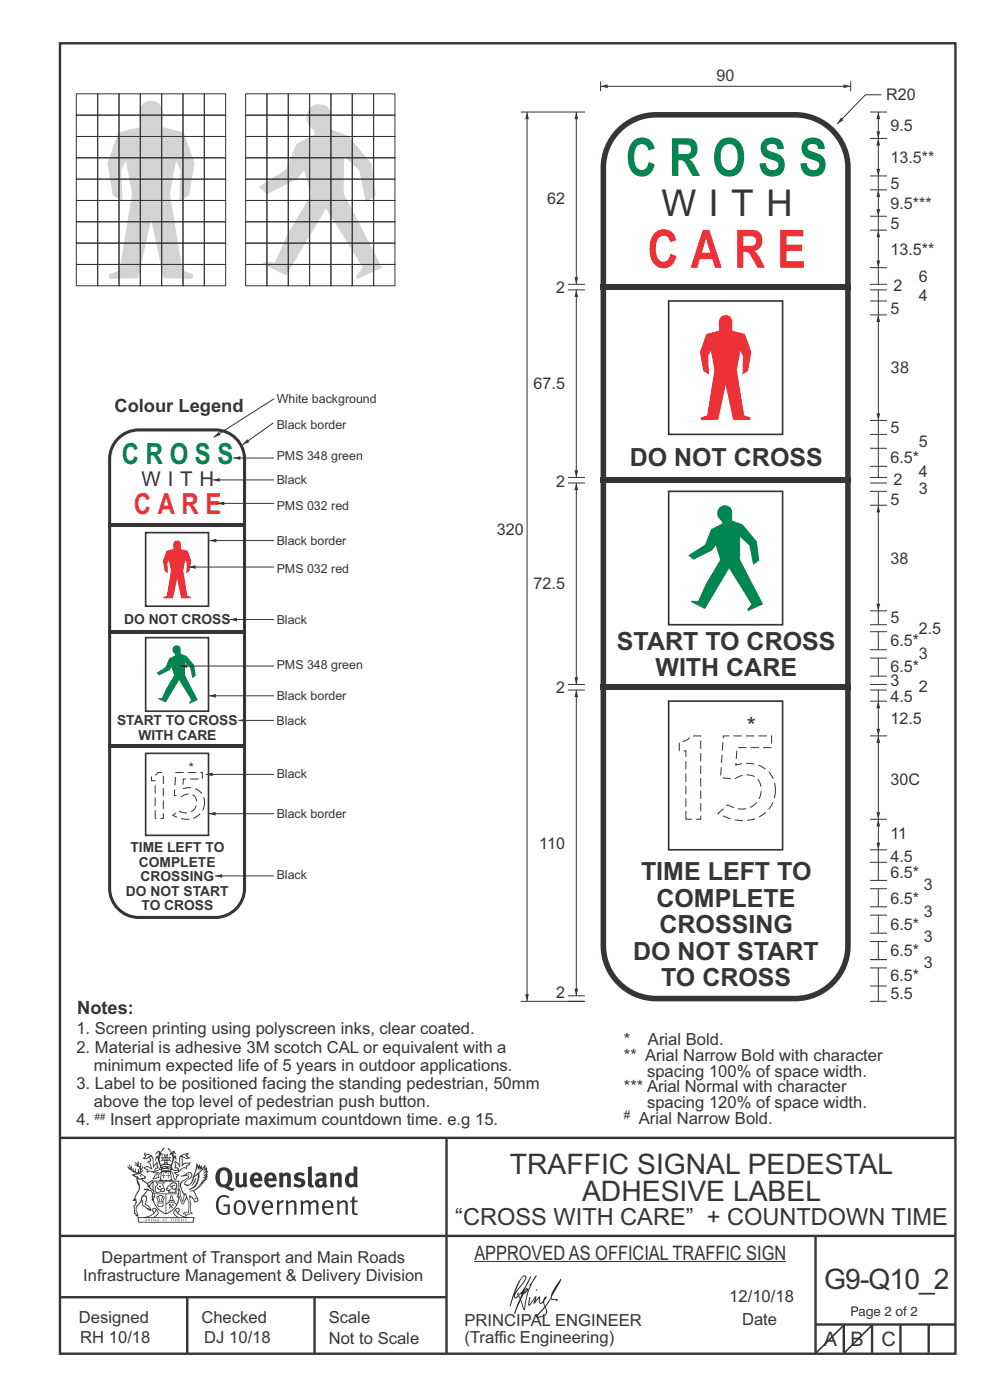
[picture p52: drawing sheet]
<svg xmlns="http://www.w3.org/2000/svg" width="210mm" height="297mm" viewBox="0 0 210 297" stroke-linecap="round" stroke-linejoin="round" font-family="sans-serif">
<defs><g id="words">
<text font-size="24.6" fill="#fefefe" x="142.2" y="173.8">15</text>
<text font-size="13.5" fill="#fefefe" x="31.1" y="173.6">15</text>
<text font-size="11.2" fill="#008651" x="132.7" y="37.3">C R O S S</text>
<text font-size="11.2" fill="#ed3237" x="137.3" y="56.8">C A R E</text>
<text font-size="7.8" fill="#373435" x="140.3" y="45.9">W I T H</text>
<text font-size="6.2" fill="#008651" x="25.9" y="98.4">C R O S S</text>
<text font-size="6.2" fill="#ed3237" x="28.4" y="109.1">C A R E</text>
<g font-size="6" fill="#373435">
<text x="108.2" y="249">TRAFFIC SIGNAL PEDESTAL</text>
<text x="123.5" y="254.9">ADHESIVE LABEL</text>
<text x="174.8" y="273.4">G9-Q10_2</text>
</g>
<g font-size="5.3" fill="#373435">
<text x="133.6" y="98.9">DO NOT CROSS</text>
<text x="130.9" y="137.8">START TO CROSS</text>
<text x="139" y="143.4">WITH CARE</text>
<text x="136" y="186.8">TIME LEFT TO</text>
<text x="139.2" y="192.4">COMPLETE</text>
<text x="139.9" y="198">CROSSING</text>
<text x="134.3" y="203.6">DO NOT START</text>
<text x="140.2" y="209.2">TO CROSS</text>
</g>
<g font-size="5" fill="#373435">
<text x="158.4" y="155.7">*</text>
<text x="96.6" y="260">“CROSS WITH CARE” + COUNTDOWN TIME</text>
</g>
<text font-size="4.3" fill="#373435" x="30" y="103.1">W I T H</text>
<g font-size="4.2" fill="#373435">
<text x="100.6" y="267.2">APPROVED AS OFFICIAL TRAFFIC SIGN</text>
<text x="174.7" y="285.6">A</text>
<text x="180.4" y="285.6">B</text>
<text x="187" y="285.6">C</text>
</g>
<g font-size="3.9" fill="#373435">
<text x="24.3" y="87.5">Colour Legend</text>
<text x="16.4" y="215.1">Notes:</text>
</g>
<g font-size="3.5" fill="#373435">
<text x="16.2" y="219.4">1. Screen printing using polyscreen inks, clear coated.</text>
<text x="132.4" y="221.6">*</text>
<text x="137.5" y="221.6">Arial Bold.</text>
<text x="16.2" y="223.4">2. Material is adhesive 3M scotch CAL or equivalent with a</text>
<text x="19.9" y="227.1">minimum expected life of 5 years in outdoor applications.</text>
<text x="132.4" y="225">** Arial Narrow Bold with character</text>
<text x="16.2" y="231">3. Label to be positioned facing the standing pedestrian, 50mm</text>
<text x="132.4" y="231.8">*** Arial Normal with character</text>
<text x="137.3" y="228.4">spacing 100% of space width.</text>
<text x="16.2" y="238.7">4.</text>
<text x="19.9" y="234.8">above the top level of pedestrian push button.</text>
<text x="23.3" y="238.7">Insert appropriate maximum countdown time. e.g 15.</text>
<text x="135.5" y="238.5">Arial Narrow Bold.</text>
<text x="137.3" y="235.2">spacing 120% of space width.</text>
<text x="21.6" y="267.9">Department of Transport and Main Roads</text>
<text x="17.7" y="271.8">Infrastructure Management &amp; Delivery Division</text>
<text x="16.7" y="280.6">Designed</text>
<text x="42.7" y="280.6">Checked</text>
<text x="69.7" y="280.6">Scale</text>
<text x="98.5" y="281.3">PRINCIPAL ENGINEER</text>
<text x="154.7" y="276.2">12/10/18</text>
<text x="157.4" y="281.2">Date</text>
<text x="17" y="284.8">RH 10/18</text>
<text x="43.3" y="284.8">DJ 10/18</text>
<text x="69.7" y="285.2">Not to Scale</text>
<text x="98.5" y="284.8">(Traffic Engineering)</text>
</g>
<g font-size="3.4" fill="#373435">
<text x="152" y="17.1">90</text>
<text x="188" y="21.2">R20</text>
<text x="188.9" y="27.7">9.5</text>
<text x="188.9" y="34.5">13.5**</text>
<text x="188.9" y="40">5</text>
<text x="116" y="43.3">62</text>
<text x="188.9" y="44.2">9.5***</text>
<text x="188.9" y="48.5">5</text>
<text x="188.9" y="54">13.5**</text>
<text x="194.9" y="59.8">6</text>
<text x="117.9" y="62.2">2</text>
<text x="189.5" y="61.8">2</text>
<text x="194.9" y="63.8">4</text>
<text x="188.9" y="66.5">5</text>
<text x="113.2" y="82.6">67.5</text>
<text x="188.9" y="79.2">38</text>
<text x="188.9" y="91.9">5</text>
<text x="194.9" y="94.8">5</text>
<text x="188.9" y="98.3">6.5*</text>
<text x="194.9" y="101.3">4</text>
<text x="117.9" y="103.2">2</text>
<text x="188.9" y="107">5</text>
<text x="189.5" y="103">2</text>
<text x="194.9" y="104.7">3</text>
<text x="105.4" y="113.4">320</text>
<text x="188.9" y="119.6">38</text>
<text x="113.2" y="125">72.5</text>
<text x="188.9" y="137">6.5*</text>
<text x="188.9" y="132.1">5</text>
<text x="194.9" y="134.4">2.5</text>
<text x="188.9" y="142.6">6.5*</text>
<text x="194.9" y="139.8">3</text>
<text x="117.9" y="147">2</text>
<text x="188.9" y="149">4.5</text>
<text x="188.9" y="145.6">3</text>
<text x="194.9" y="146.9">2</text>
<text x="188.9" y="153.6">12.5</text>
<text x="188.9" y="166.6">30C</text>
<text x="188.9" y="178">11</text>
<text x="114.4" y="180">110</text>
<text x="188.9" y="182.9">4.5</text>
<text x="188.9" y="191.7">6.5*</text>
<text x="188.9" y="186.2">6.5*</text>
<text x="196" y="188.9">3</text>
<text x="188.9" y="197.3">6.5*</text>
<text x="196" y="194.5">3</text>
<text x="188.9" y="202.8">6.5*</text>
<text x="196" y="199.9">3</text>
<text x="188.9" y="208.1">6.5*</text>
<text x="196" y="205.3">3</text>
<text x="117.9" y="211.7">2</text>
<text x="188.9" y="212">5.5</text>
</g>
<g font-size="2.9" fill="#373435">
<text x="26.3" y="132.3">DO NOT CROSS</text>
<text x="24.8" y="153.8">START TO CROSS</text>
<text x="29.3" y="156.9">WITH CARE</text>
<text x="27.7" y="180.8">TIME LEFT TO</text>
<text x="29.5" y="183.9">COMPLETE</text>
<text x="26.7" y="190.1">DO NOT START</text>
<text x="29.8" y="187">CROSSING</text>
<text x="30" y="193.1">TO CROSS</text>
</g>
<g font-size="2.8" fill="#373435">
<text x="40.1" y="163.7">*</text>
<text x="180.4" y="279.2">Page 2 of 2</text>
</g>
<g font-size="2.6" fill="#373435">
<text x="58.7" y="85.6">White background</text>
<text x="58.7" y="91">Black border</text>
<text x="58.7" y="97.7">PMS 348 green</text>
<text x="58.7" y="102.7">Black</text>
<text x="58.7" y="108.1">PMS 032 red</text>
<text x="58.7" y="115.6">Black border</text>
<text x="58.7" y="121.5">PMS 032 red</text>
<text x="58.7" y="132.4">Black</text>
<text x="58.7" y="141.9">PMS 348 green</text>
<text x="58.7" y="148.5">Black border</text>
<text x="58.6" y="153.7">Black</text>
<text x="58.7" y="165.1">Black</text>
<text x="58.7" y="173.5">Black border</text>
<text x="58.7" y="186.5">Black</text>
</g>
<text font-size="2.5" fill="#373435" x="132.4" y="237.5">#</text>
<text font-size="2" fill="#373435" x="20.1" y="237.6">##</text>
</g></defs>
<g fill="#373435">
<path d="M25.3 93.3a5.8 5.8 0 0 1 4.1-1.8h16.3a5.9 5.9 0 0 1 5.8 5.9v91.1a5.9 5.9 0 0 1-5.8 5.8h-16.3a5.9 5.9 0 0 1-5.8-5.8v-91.1a5.8 5.8 0 0 1 1.7-4.1zM25.2 92.5a6.5 6.5 0 0 1 4.2-1.6h16.3a6.5 6.5 0 0 1 6.5 6.5v91.1a6.5 6.5 0 0 1-6.5 6.5h-16.3a6.5 6.5 0 0 1-6.5-6.5v-91.1a6.5 6.5 0 0 1 2.3-4.9z" fill-rule="evenodd"/>
<path d="M22.9 111h29.3v.7h-29.3z" fill-rule="evenodd"/>
<path d="M22.9 133.6h29.3v.7h-29.3z" fill-rule="evenodd"/>
<path d="M22.9 157.9h29.3v.6h-29.3z" fill-rule="evenodd"/>
</g>
<path d="M36.9 115a.83 .83 0 0 1 1-.3 .83 .83 0 0 1 .5 1l-.1 .8 1.5 .3 .8 2.2-.4 2.2-.7 .4 .1-2.2-.3-.6-.4 2.3 .8 5.3 .7 .2v.3h-2l-.8-4.1-.9 4.1h-1.9l-.1-.3 .7-.2 .9-5.3-.5-2.3-.3 .6 .1 2.2-.7-.4-.3-2.2 .7-2.2 1.5-.3z" fill-rule="evenodd" fill="#ed3237"/>
<path d="M30.9 113h13.3v15.6h-13.3zM30.9 135.3h13.3v15.6h-13.3z" fill="none" stroke="#373435" stroke-width=".35"/>
<path d="M36.9 137.1a.86 .86 0 0 1 1.4 .5v1.1l1.2 .4 1.7 2 .3 2.3-.7 .4-.5-2.2-1.1-1v2.6l2.7 5.3-1.7 .8-.1-.3 .5-.5-2.6-4.2-2.9 4.7-1.6-.8 .2-.1h.6l.9-1.9 1.7-2.9-.5-1.7-.4 .6-2.2 1.1-.6-.5 1.9-1.3 .8-1.8 1.3-.7-.2-.3a1.01 1.01 0 0 1-.1-1.6z" fill-rule="evenodd" fill="#008651"/>
<path d="M30.9 159.8h13.3v17.4h-13.3z" fill="none" stroke="#373435" stroke-width=".35"/>
<g fill="none" stroke="#373435" stroke-width=".51">
<path d="M12.7 9.2h190v278h-190zM12.7 241.4h190M94.7 241.4v45.8M12.7 275.2h82M12.7 262.2h190.1M39.7 275.2v12M66.7 275.2v12M173 262.1v24.9M173 281h29.6M179 281v6M185 281v6M191 281v6"/>
<path d="M197 281v6"/>
</g>
<g fill="#373435">
<path d="M47 248.4a2.55 2.55 0 0 0 0 2.7l.3 .2a.81 .81 0 0 0 1-1v-.5a1.04 1.04 0 0 0-1.1-1.5zM46.3 248.1a1.82 1.82 0 0 1 2.1-.2 1.82 1.82 0 0 1 .9 1.8 2.29 2.29 0 0 1-.8 2l.7 .3h.5l-.2 .6a2.87 2.87 0 0 1-2-.7 2.12 2.12 0 0 1-1.7-3.1z" fill-rule="evenodd"/>
<path d="M49.9 248.9l.8-.2v2a.46 .46 0 0 0 .3 .6 .46 .46 0 0 0 .6-.3v-2.1l.7-.2v2.4l.2 .5-.5 .3-.3-.3a1.02 1.02 0 0 1-1.2 .3 1.02 1.02 0 0 1-.6-1.1z" fill-rule="evenodd"/>
<path d="M54 249.5l-.1 .5h.9a.49 .49 0 0 0-.2-.6 .49 .49 0 0 0-.6 .1zM53.4 249.1a1.34 1.34 0 0 1 1.6-.2 1.34 1.34 0 0 1 .6 1.5v.2h-1.7a.77 .77 0 0 0 .5 .8 .77 .77 0 0 0 .9-.4l.3 .5a1.59 1.59 0 0 1-2 .2 1.59 1.59 0 0 1-.5-2.1z" fill-rule="evenodd"/>
<path d="M57 249.5l-.1 .5h1a.49 .49 0 0 0-.2-.6 .49 .49 0 0 0-.7 .1zM56.4 249.1a1.34 1.34 0 0 1 1.6-.2 1.34 1.34 0 0 1 .7 1.5v.2h-1.8a.77 .77 0 0 0 .5 .8 .77 .77 0 0 0 .9-.4l.4 .5a1.59 1.59 0 0 1-2.1 .2 1.59 1.59 0 0 1-.5-2.1z" fill-rule="evenodd"/>
<path d="M59.2 248.9l.7-.2 .1 .4a.95 .95 0 0 1 1-.3 .95 .95 0 0 1 .7 .8v2.3h-.8v-2.3a.46 .46 0 0 0-.8 .1v2.2h-.8z" fill-rule="evenodd"/>
<path d="M62.6 249.1a1.75 1.75 0 0 1 2-.1l-.2 .5-.6-.2a.43 .43 0 0 0-.6 .3l.4 .3a1.04 1.04 0 0 1 1.2 1.1 1.04 1.04 0 0 1-1.4 1l-1.2-.4 .3-.6 1 .4 .4-.4a.88 .88 0 0 0-1-.5l-.4-.2-.1-.4z" fill-rule="evenodd"/>
<path d="M65.3 247.6l.8-.2 .1 3.8 .3 .2 .1 .4a.88 .88 0 0 1-1 0 .88 .88 0 0 1-.3-1z" fill-rule="evenodd"/>
<path d="M67.8 250.6a.43 .43 0 0 0-.1 .7 .43 .43 0 0 0 .7-.1v-.7zM66.8 249.1a1.7 1.7 0 0 1 2.4 .1v1.9l.3 .4-.4 .5-.5-.4a1.03 1.03 0 0 1-1.7-.1 1.03 1.03 0 0 1 .8-1.5h.7v-.4a.8 .8 0 0 0-1.2 .1z" fill-rule="evenodd"/>
<path d="M70 248.9l.7-.2 .1 .4a.95 .95 0 0 1 1-.3 .95 .95 0 0 1 .7 .8v2.3h-.8v-2.3a.46 .46 0 0 0-.8 .1v2.2h-.8z" fill-rule="evenodd"/>
<path d="M74.3 249.5a1.48 1.48 0 0 0 0 1.7h.5l.2-.1v-1.5l-.3-.2zM75 247.4l.8 .1 .1 4.4h-.7l-.1-.2a1.26 1.26 0 0 1-1.4 0 1.26 1.26 0 0 1-.5-1.3 1.29 1.29 0 0 1 .4-1.4 1.29 1.29 0 0 1 1.4-.1z" fill-rule="evenodd"/>
<path d="M46.4 253.9a1.72 1.72 0 0 1 2.3 0l-.3 .3a1.24 1.24 0 0 0-1.4-.2 1.24 1.24 0 0 0-.6 1.4 1.49 1.49 0 0 0 1.2 1.9l.7-.1v-1.3h-.8l-.1-.4h1.3v1.9a1.93 1.93 0 0 1-2.2 0 1.93 1.93 0 0 1-.7-2.2l.2-.8z" fill-rule="evenodd"/>
<path d="M50.4 255.1a1.65 1.65 0 0 0 .2 2.2 .99 .99 0 0 0 1-1.4 .78 .78 0 0 0-.4-.8 .78 .78 0 0 0-.8 0zM50 254.9a1.33 1.33 0 0 1 1.6-.1 1.33 1.33 0 0 1 .5 1.4 1.31 1.31 0 0 1-1.3 1.6 1.31 1.31 0 0 1-1.2-1.6v-.6z" fill-rule="evenodd"/>
<path d="M52.5 254.7l.4-.1 .9 2.6 .8-2.5h.5l-1.1 3h-.5z" fill-rule="evenodd"/>
<path d="M56.3 255.2l-.2 .7h1.3a.7 .7 0 0 0-.3-.8 .7 .7 0 0 0-.8 .1zM55.9 255a1.22 1.22 0 0 1 1.5-.2 1.22 1.22 0 0 1 .5 1.5h-1.8a.93 .93 0 0 0 .5 1 .93 .93 0 0 0 1.1-.2l.2 .3a1.43 1.43 0 0 1-1.8 .1 1.43 1.43 0 0 1-.6-1.7z" fill-rule="evenodd"/>
<path d="M58.7 254.7l.4-.1 .1 .5 .4-.4 .6-.1-.2 .5a.66 .66 0 0 0-.8 .7v1.9h-.4z" fill-rule="evenodd"/>
<path d="M60.6 254.7l.4-.1 .1 .5a.94 .94 0 0 1 1-.5 .94 .94 0 0 1 .8 .8v2.3h-.5l-.1-2.5a.81 .81 0 0 0-1.2 .3v2.2h-.4z" fill-rule="evenodd"/>
<path d="M63.7 254.7l.5-.1 .1 .5 .4-.3a.78 .78 0 0 1 1.1 .3 .9 .9 0 0 1 1-.5 .9 .9 0 0 1 .8 .8v2.3h-.5l-.1-2.5a.67 .67 0 0 0-1.1 .3v2.2h-.5v-2.4l-.4-.3-.7 .4v2.3h-.5z" fill-rule="evenodd"/>
<path d="M69 255.2l-.1 .7h1.3a.7 .7 0 0 0-.3-.8 .7 .7 0 0 0-.9 .1zM68.7 255a1.22 1.22 0 0 1 1.5-.2 1.22 1.22 0 0 1 .5 1.5h-1.8a.93 .93 0 0 0 .4 1 .93 .93 0 0 0 1.2-.2l.2 .3a1.44 1.44 0 0 1-1.8 .1 1.44 1.44 0 0 1-.6-1.7z" fill-rule="evenodd"/>
<path d="M71.4 254.7l.5-.1 .1 .5a.94 .94 0 0 1 1-.5 .94 .94 0 0 1 .8 .8v2.3h-.5l-.1-2.5a.81 .81 0 0 0-1.2 .3v2.2h-.4z" fill-rule="evenodd"/>
<path d="M74.7 253.9l.5-.1v.9h.7l-.1 .3h-.6v2.2l.1 .2h.5l.1 .3a.75 .75 0 0 1-1.2-.6v-2.1h-.4v-.3h.4z" fill-rule="evenodd"/>
<path d="M30.8 244.9l1.1 .3-.9 .5h-.4l.6-.5zM31.8 245.4h.2a2.44 2.44 0 0 1 .4 1.9l.1 .5 .7-1-.1 .6 .3 .3a.57 .57 0 0 0-.6 .7l-1-.1-.5 .2 .2-.5-.8-.3 .7-.1 .9 .5 .1-.1-.6-1.3-.2-.2h.5zM30.7 244.4l-.1 .5 .2 .4-.6 .4a1.04 1.04 0 0 0 1.4-.1l.2 .6-.3 .1-.2 .4a.94 .94 0 0 1 .8 1.1l-.2-.1a1.16 1.16 0 0 0-1.5-.1l.3 .4 .4 .2 .1 .5 .2 .1 .1-.2a.94 .94 0 0 1 1.1 .2l.8 .1-1.2 1.2a1.13 1.13 0 0 0 1.2-.2l.4-.1-.1-.4 .5-.8a.83 .83 0 0 0-.6 1.1l-.3-.1-.7 .4 1.1-1.4-.5 .1-.5-.1 1.3-.5-.1-.1-.9 .4v-.3l.2-.2 .3 .1 .1-.3-.2-.4v-.6l-.1-.4-.7 1v-.7a1.42 1.42 0 0 0-1.6-1.8z" fill-rule="evenodd"/>
<path d="M38.5 245.2l.5-.2 .7-.1-.6 .3 .8 .5h-.3zM38.3 245.5l.2-.1 .1 2a1.69 1.69 0 0 1 1.6-.6l-.8 .5 .1 .5a1.1 1.1 0 0 0-1.5 .6l-.1-.5-.2-.2h-.5l.3-.4-.3-.7a1.42 1.42 0 0 1 .8 1.1l.2-.1zM37.1 246.2l.1 1-.2 .3 .1 .4h.5l.1 .2a.96 .96 0 0 1-1.1-.1l-.1 .1a1.06 1.06 0 0 0 1.3 .2v.1a.72 .72 0 0 1-1 .2l.3 .5 .6 .2-.4 .2-.1 .6-.2-.3-.4-1.1-.4-.4 .4 .9a1.54 1.54 0 0 0 .7 1.2l.2-.3a.58 .58 0 0 1 .4-.8l.2-.1h-.3l-.5-.3 .9-.5a.93 .93 0 0 1 1.2-.5v.2l.2-.2 .1-.5a.99 .99 0 0 0 .7-.8l-1.3 .1-.3 .2-.1-1.4 .9 .4 .9-.3h-.4l-.5-.4 .4-.7-.6 .2a1.46 1.46 0 0 0-1.4 2.1v.4l-.2-.4z" fill-rule="evenodd"/>
<path d="M35.6 248.9l.2 .1-.1 .3 .4 .1h-.4v.6l-.1-.6h-.3l.3-.1z" fill-rule="evenodd"/>
<path d="M34.6 248.9l.2 .1v.3l.3 .1h-.3l-.1 .6v-.6h-.4l.4-.1z" fill-rule="evenodd"/>
<path d="M34.3 248.8a.57 .57 0 0 1 .9 .2 .57 .57 0 0 1 .9-.2l.2 1.4h-.2a.57 .57 0 0 1-.9 0 .69 .69 0 0 1-1.1 0zM34.2 248.1l-.3 2.1-.2 .4h3l-.2-.4-.3-2.1h-.2v.2l-.8-.1-.8 .1v-.2z" fill-rule="evenodd"/>
<path d="M34.2 252.4a.3 .3 0 0 0 .6 0 .3 .3 0 0 0-.6 0zM33.3 250.9l.3 .3-.3 .4a.79 .79 0 0 0 0 1.3l.8-.2-.1-.3a.55 .55 0 0 1-.7-.6l.1-.1 .2 .3 .3 .2 .8-.2-.4-.7 .4-.4-.7 .2zM33 250.7l1.1 .2 .9-.2-.4 .6 .4 1.2a.56 .56 0 0 1-.8 .3l-.2 .1a.73 .73 0 0 1-.9 .1 .73 .73 0 0 1-.3-1v-.4l.6-.4z" fill-rule="evenodd"/>
<path d="M35.6 251.8l.7-.4a.58 .58 0 0 1 1-.1 .58 .58 0 0 1-.4 .9l-.3-.3a.43 .43 0 0 1 .6-.4 .57 .57 0 0 0-.8 .2l-.2-.1-.3 .1 .4 .2a.55 .55 0 0 0 .9 .4v.5h-1.3l.3-.4-.1-.1-.6 .1 .2-.3-.2-.1zM35.4 251.8l-.1 .2a.39 .39 0 0 0 .2 .6h.3l-.2 .4h1.9l-.1-.8a.86 .86 0 0 0-.1-1.3 .86 .86 0 0 0-1.3 .4z" fill-rule="evenodd"/>
<path d="M36 254.8h.8v.2h-.8zM36.4 253.8l.2 .8h-.4zM36.4 253.5l-.3 .5-.1 .6h-.2v.4l-.7 .4 .2 .1a1.48 1.48 0 0 1 2.1 .2l.2-.1-.6-.5v-.5h-.2l-.1-.6z" fill-rule="evenodd"/>
<path d="M35.8 255.4l.4 .1 .1 .3 .3-.2-.2-.2a.38 .38 0 0 1 .5 .5l-.2-.2-.3 .2 .3 .2-.3 .3-.1-.4-.4 .4-.1-.2 .4-.3-.1-.1-.2 .1z" fill-rule="evenodd"/>
<path d="M34.5 254h.2v.2l-.2 .6h-.2zM33.6 255.3h.9v.2a.55 .55 0 0 1-.8 .4v-.2l-.2-.1zM33.4 254h.2l.2 .8h-.2zM33.6 255l.8-.1 .1 .2h-.8zM33.8 253.7h.5l-.2 1.1h-.1zM33.3 253.8l-.1 .3 .3 1.1a.48 .48 0 0 0-.1 .6 .48 .48 0 0 0 .5 .2h.5a.49 .49 0 0 0 .2-.8l.3-1.1-.1-.3a1.42 1.42 0 0 0-1.5 0z" fill-rule="evenodd"/>
<path d="M33.7 251.5l.4 .1 .1 .3h-.3z" fill-rule="evenodd"/>
<path d="M41.3 250.1l.3-.2-.2 .8-.6 .8h-.2l.5-.7z" fill-rule="evenodd"/>
<path d="M39.7 249l.3-.2 .5 .2a.88 .88 0 0 1-.6 1.1 1.22 1.22 0 0 0-.8 1.3l.5 .2a.72 .72 0 0 0 .9-.4l.5-.8 .2-.6 .8-.6v.2a2.85 2.85 0 0 1-2 2.9l.1 .1a2.13 2.13 0 0 0 1.9-1.5v-.3a2.01 2.01 0 0 0 .3-1.7l1.1-1.3-.4 1 .7-.5-.7 1 .8-.4-.8 .8 .7-.2-.9 .6 .8-.1-.8 .4h.7l-.8 .3 .3 .2h-.4l.2 .3h-.4l.2 .3h-.4l.1 .2h-.1a2.16 2.16 0 0 1-2 1.1l.1 .2 .4-.1a.76 .76 0 0 1 .7 .8l.5 1.2-.6 .2a1.45 1.45 0 0 0-1.1-1.3l.2 1.8-.1 1.8 .4 .3a1.06 1.06 0 0 0-1.2 .4v-.3l-.5-.2a.87 .87 0 0 1 1.1-.1v-.7a4.4 4.4 0 0 0-.6-3.1l-.1-.3h-.2a2.16 2.16 0 0 1-.7-2.2l.3-.4 1.2-.7a.55 .55 0 0 0-.4-.8zM37.8 252.4a.76 .76 0 0 1 .3 1.1l.6 1.6 .4-1.7 .2 .1a.61 .61 0 0 1-.1 .9l-.3 .8-.2 .1-.7-1.6-.3 .1a1.18 1.18 0 0 0 .1-1.4zM41.8 247.5l.2 .7 .3-.5v.6l.4-.5a1.9 1.9 0 0 1-1.2 1.4l-.3 .3zM38.2 249.6l1.4-.2 .2 .2v.3l-.5 .2a1.26 1.26 0 0 0-.9 1.9l.2 .7a1.84 1.84 0 0 1 .1 2.1l-.4-1.4a.96 .96 0 0 0-.4-1.2l-.4 .2a.78 .78 0 0 1 0 1.3l.1 .3h.4l.4 1.1a.38 .38 0 0 0 .2 .4 .38 .38 0 0 0 .4-.1l.6-1.2a2.94 2.94 0 0 1 .4 2.5l-.1 .4h-.8l-.3 .4v.2l.4-.1 .1 .4 .2 .1a1.02 1.02 0 0 1 1.3-.5v-.4l-.3-.1 .1-1.8-.3-1.3h.1a1.14 1.14 0 0 1 .8 1 .63 .63 0 0 0 .8-.2 .63 .63 0 0 0-.2-.9l-.6-1.2 .9-.6 .2-.4h.3l-.1-.2h.4l-.1-.3h.3l-.1-.3 .5-.1-.2-.2 .6-.4v-.2h-.2l.4-.5h-.3l.3-.5-.4 .1 .4-.5v-.3l-.3 .2 .2-.7-.1-.2-.4 .3v-.8l-.6 .8-.2-.8-.2 .5-.3-.7-.1 .6-.5-.8-.1 1.4-.6 1.8a1.81 1.81 0 0 1-1 1.5l-.6-.2a1.75 1.75 0 0 1 1.1-1.2 .75 .75 0 0 0 .1-1.3 .75 .75 0 0 0-1.2 .4z" fill-rule="evenodd"/>
<path d="M41.2 254.1h.3l.2 .2-.4 .1z" fill-rule="evenodd"/>
<path d="M29.4 258.4h11.6l-.1 .8h-11.4zM31.3 258.2l.5-.1a2.48 2.48 0 0 0 1.4-1.3l.3 .5-.5 .6-.5 .3zM32.5 256.6l.3-.2 .2 .1-.3 .7zM37.2 256.8a2.65 2.65 0 0 0 1.8 1.4h-1.1l-.5-.3-.5-.6zM37.4 256.5l.2-.1 .3 .2-.3 .6zM29.2 258.2l.1 1.2h11.8l.2-1.1-.2-.1a4.1 4.1 0 0 1-3.3-.9l.3-.4-.1-.6a1.06 1.06 0 0 0-1.3 1l.2 .4 .6 .5h-4.7l.3-.1a.84 .84 0 0 0 .6-.8 .84 .84 0 0 0-.5-.8l-.3-.2h-.5l-.1 .6 .3 .4a4.2 4.2 0 0 1-3.4 .9z" fill-rule="evenodd"/>
<path d="M31 258.7l.1 .2h-.2zM31 258.5l-.3 .6 .4-.2 .2 .2z" fill-rule="evenodd"/>
<path d="M31.3 258.6h.3v.4a.25 .25 0 0 0 .2-.1 .25 .25 0 0 0-.1-.3h.1a.29 .29 0 0 1 0 .4 .29 .29 0 0 1-.4 0 .29 .29 0 0 1 0-.4z" fill-rule="evenodd"/>
<path d="M32.2 258.6a.22 .22 0 0 1 .3 .2 .22 .22 0 0 1-.3 .2zM32 258.6l.1 .4a.33 .33 0 0 0 .4 0 .33 .33 0 0 0 0-.4 .33 .33 0 0 0-.5 0z" fill-rule="evenodd"/>
<path d="M32.9 258.7l.1 .2h-.2zM32.9 258.5l-.2 .6 .3-.2 .2 .2z" fill-rule="evenodd"/>
<path d="M33.3 258.6h.2l.1 .1 .2-.1-.2 .2 .2 .3-.3-.3-.1 .3h-.1l.2-.3z" fill-rule="evenodd"/>
<path d="M34.7 258.7l.1 .2h-.2zM34.7 258.5l-.3 .6 .4-.2 .2 .2z" fill-rule="evenodd"/>
<path d="M35 258.5h.5l-.2 .1v.5h-.2l.1-.5z" fill-rule="evenodd"/>
<path d="M36.2 258.6l.3-.1-.1 .1v.2h.1h-.1v.3h-.2z" fill-rule="evenodd"/>
<path d="M36.7 258.6h.2v.5h-.2z" fill-rule="evenodd"/>
<path d="M37.3 258.6a.22 .22 0 0 1 .3 .2 .22 .22 0 0 1-.3 .2zM37.1 258.6v.4a.33 .33 0 0 0 .5 0 .33 .33 0 0 0 0-.4 .33 .33 0 0 0-.5 0z" fill-rule="evenodd"/>
<path d="M37.8 258.6l.4-.1-.2 .1v.2h.1h-.1v.2l.2 .1h-.4z" fill-rule="evenodd"/>
<path d="M38.4 258.6h.2l-.1 .4 .2 .1h-.3z" fill-rule="evenodd"/>
<path d="M38.9 258.6h.2v.5h-.2z" fill-rule="evenodd"/>
<path d="M39.3 258.6h.2h-.1l.2 .3-.2 .2-.1-.1v-.1l.2 .1z" fill-rule="evenodd"/>
<path d="M34.2 247.4a1.51 1.51 0 0 1 2 .2 2.67 2.67 0 0 0-2.1 0zM35.7 247.6l.4 .1 .1 .3-.4-.1zM34.6 247.6h.5l.1 .2h-.4zM34 247.8l.3 .2h-.3zM34.9 246.9l.3-.2 .3 .2zM34.9 245.6l.2 .1v.3h-.2zM35 245.1l.2 .1 .2-.1-.1 .3h-.2zM35.1 246.3h.2l.1 .4-.2-.2-.2 .2zM35.3 245.7l.2-.1v.4h-.2zM34.4 245.7h.3l.1 .3-.4 .1 .2-.2zM35.7 245.7h.3l-.2 .2 .2 .2-.4-.1zM32.7 244.9l1-.5-.1 1-.2-.2-.3 .2-.3 1.1 .5-1 .3 .9a1.84 1.84 0 0 1 .2 1.7l.4 .1a2.48 2.48 0 0 1 2.2 0l.2-.2-.2-.7 .7-1.8 .4 .7-.2-1-.2-.1-.2 .3v-.9l.6 .4-.6-.8-.3 .1-.1 .4-.5-.9-.5-.3 .2 .5 .6 .5-.5 .8 .4-.4a2.06 2.06 0 0 1 0 2.3l-.5-.2-.2-.6 .1-.1 .8 .2-.4-.5 .4-.5-.7 .2-.2-.2 .2-.7-.5 .4-.5-.4 .2 .7-.2 .2-.7-.2 .4 .5-.4 .5 .8-.2 .1 .1-.2 .6-.5 .2a2.02 2.02 0 0 1 0-2.2l.3 .5-.1-.7-.3-.1 .8-1.2-.4 .3-.5 .8-.2-.3a.8 .8 0 0 0-.8 .5z" fill-rule="evenodd"/>
<path d="M29.2 250.1l.3 .1a.61 .61 0 0 1 .8 .4l.3 .2a.8 .8 0 0 1 .6 1l.4 .1 .5 .5a1 1 0 0 1 .5 1.1l-.1 .7v-.5h-.1a.96 .96 0 0 0-.8-1.3l-.2-.2h-.7l-.1-.1-.1 .1 .1 .3h.5l-1.1 1.3-.2 1-.4 .6a1.33 1.33 0 0 0-.5 1.8l.2 .5a1.26 1.26 0 0 1-.5-1.5l-.1-.3a1.56 1.56 0 0 0 .4-1.7l-.3 .2 .2-.5a3.2 3.2 0 0 0 .7-3zM30.4 253.9h.4a2.06 2.06 0 0 1-.1 1.6l.7 .5 .4 .4-.6-.1-.8-.6-.1-.9a.51 .51 0 0 1 .1-.9zM28.6 249.3a1.52 1.52 0 0 1 2.1 .5l-1.1 .2-.2-.1-.1-.4h-.5zM27.5 247v.8l-.3-.4h-.1a3.1 3.1 0 0 0 1.9 1.6l-1 .1 .5 .6 .5 .1 .1 1.1a1.84 1.84 0 0 1-.3 2.5l-.4 .9-.3 .4 .2 .1 .4-.1 .1 .4-.2 .5-.3 .2 .1 1.7h.2l.3 .5 .1 .1 .4-.1-.1-.5a1.3 1.3 0 0 1-.1-1.7l.9-1 .1 1.1 .6 .2 .5 .5 .1-.1 .2 .3h.5a1.85 1.85 0 0 0-1.2-1.4l.1-.3a1.39 1.39 0 0 0 0-1.4l-.5-.1 .5-.5a.66 .66 0 0 1 .9-.4 .66 .66 0 0 1 .3 .9l-.1 .4 .2-.1v.2l-.1 .3 .2 .5 .1-.3a2.24 2.24 0 0 0 .1-2.2 .73 .73 0 0 1-.7-.7 .73 .73 0 0 1 .6-.7v-.2a.94 .94 0 0 0-.9 .8 .48 .48 0 0 1-.1-.6 .48 .48 0 0 1 .5-.2l.5-.3a.51 .51 0 0 0-.8 .2l-.5 .2-1-.8h.6l.2-.5-1.2-.7 .5-.5v-.3l-.5 .4 .1-.2a.69 .69 0 0 0 .2-1v.4l-.2 .3v-1.1l-.3-.2 .1 .6-.1 .2-.4-1.3v.7l-.6-.4 .5 .7-.6-.2 .3 .3a1 1 0 0 1 .7 1.4l-.2-.8v.9l-.5-.2v-.8l-.2 .7-.2-.1-.1-.6-.2 .4-.2-.2 .1-.7-.2 .5z" fill-rule="evenodd"/>
<path d="M29.6 249.4l.2-.1 .3 .2z" fill-rule="evenodd"/>
<path d="M32.4 250.5h5.6v2l-.2-.1v-1.7h-5.2v2.5h5.2v-.8l.1 .2-.1 1.1v-.3h-2.5v4a4.1 4.1 0 0 0 2.6-3.6l.1-.1a4 4 0 0 1-2.8 3.9 4.2 4.2 0 0 1-2.8-4.7l.1 1.2 .1-.1a3.8 3.8 0 0 0 2.5 3.4v-4h-2.5l-.2-.9z" fill-rule="evenodd"/>
<circle cx="40" cy="249.1" r=".17"/>
</g>
<path d="M100.6 267.7h66.2" fill="none" stroke="#373435" stroke-width=".21"/>
<g fill="#252726">
<path d="M111.6 273.7l.2-.2-.5 .7zM110.4 274.5l.3 .1-.3 .7-.3-.4zM110.9 270.9l.5-.1a9.3 9.3 0 0 1-2 3.2l-.1 .2 1-2.5zM110.6 271a14.7 14.7 0 0 0-2.2 4.9l-.3 1.2 .1 .1 .8-2.4a.42 .42 0 0 0 .2 .7 .42 .42 0 0 0 .6-.3l.2-.2 .2 .6-1.1 3.1h.2l1.1-2.8 .6 1.9 .2 .2 .2-.5a13.5 13.5 0 0 1 2-6.2l.5-.6-.2-.1-1.6 2.1 .4-.1a14.9 14.9 0 0 0-1.3 5.1l-.4-1.2a1.39 1.39 0 0 1 .2-1.8l.1-.2a.92 .92 0 0 0 .8-1.2 .75 .75 0 0 0-.7 .7l-.2 .2 1.6-3.4h-.1l-.4 .7a10.5 10.5 0 0 1-2.2 3.2l.2-.4a.32 .32 0 0 0-.4 .2 .32 .32 0 0 0 .1 .4l-.5 .4a3.2 3.2 0 0 1 1.1-2.3l.5-.6a2.49 2.49 0 0 0 .7-1.6l-.3-.2z" fill-rule="evenodd"/>
<path d="M115.6 277.5a1.15 1.15 0 0 1 .1 1.3 1.15 1.15 0 0 1-1.2 .5h-.5zM112.3 275.1l-.3 1.7 .3 .2 1.2-1.5-.3 1.1 1.1-1.2a.94 .94 0 0 0 .4 1.2l.5-.3 .3 .9-1.2 1.3a.98 .98 0 0 0-.5 1 1.9 1.9 0 0 0 2.3-1.3l-.1-.3a1.02 1.02 0 0 1 .3-1.4l.5-.9 1.5 .3-.2-.5v.3l-1.1-.2v-.2l2-3.6 .1-.3-.1-.1-1.8 2.7a6.6 6.6 0 0 1-1.5 3l-.2-.2a1.01 1.01 0 0 1 .4-1.4l.1-.2-.3-.2-.3 .5-.2 .5-.5 .4-.2-.4 .1-.9-.2-.1-.8 .9 .2-.9h-.1l-1.4 1.7 .2-1.4v-.1z" fill-rule="evenodd"/>
<path d="M113.7 273.5l.3 .3h-.3z" fill-rule="evenodd"/>
</g>
<path d="M179.1 281l-6 6" fill="none" stroke="#373435" stroke-width=".35"/>
<path d="M65.7 23a2.72 2.72 0 0 1 4.3 .3l.1 .7 .1 3.5 3.6 1.3 5 6 .9 6.7-2.1 1.4-1.3-6.7-3.3-3-.1 7.8 8.1 15.8-5.1 2.3-.3-.2 .1-.5 1.3-1.6-7.8-12.6-8.5 14.3-4.9-2.6 .5-.4 2 .2 2.6-5.9 5.1-8.6-1.5-5.1-1.3 1.8-6.5 3.3-1.9-1.5 5.9-3.8 2.2-5.4 3.9-2a1.65 1.65 0 0 0-1-1.5 2.95 2.95 0 0 1-.1-4z" fill-rule="evenodd" fill="#d2d3d5"/>
<g fill="none" stroke="#373435" stroke-width=".21">
<path d="M52.1 19.9h4.5v4.5h-4.5zM56.6 19.9h4.5v4.5h-4.5zM61.1 19.9h4.6v4.5h-4.6zM65.7 19.9h4.5v4.5h-4.5zM70.2 19.9h4.5v4.5h-4.5zM74.7 19.9h4.5v4.5h-4.5zM79.2 19.9h4.6v4.5h-4.6zM52.1 24.4h4.5v4.6h-4.5zM52.1 29h4.5v4.5h-4.5zM52.1 33.5h4.5v4.5h-4.5zM52.1 38h4.5v4.5h-4.5zM56.6 24.4h4.5v4.6h-4.5z"/>
<path d="M56.6 29h4.5v4.5h-4.5zM56.6 33.5h4.5v4.5h-4.5zM56.6 38h4.5v4.5h-4.5zM61.1 24.4h4.6v4.6h-4.6zM61.1 29h4.6v4.5h-4.6zM61.1 33.5h4.6v4.5h-4.6zM61.1 38h4.6v4.5h-4.6zM65.7 24.4h4.5v4.6h-4.5zM65.7 29h4.5v4.5h-4.5zM65.7 33.5h4.5v4.5h-4.5zM65.7 38h4.5v4.5h-4.5zM70.2 24.4h4.5v4.6h-4.5z"/>
<path d="M70.2 29h4.5v4.5h-4.5zM70.2 33.5h4.5v4.5h-4.5zM70.2 38h4.5v4.5h-4.5zM74.7 24.4h4.5v4.6h-4.5zM74.7 29h4.5v4.5h-4.5zM74.7 33.5h4.5v4.5h-4.5zM74.7 38h4.5v4.5h-4.5zM79.2 24.4h4.6v4.6h-4.6zM79.2 29h4.6v4.5h-4.6zM79.2 33.5h4.6v4.5h-4.6zM79.2 38h4.6v4.5h-4.6zM52.1 42.5h4.5v4.6h-4.5z"/>
<path d="M52.1 47.1h4.5v4.5h-4.5zM52.1 51.6h4.5v4.5h-4.5zM52.1 56.1h4.5v4.5h-4.5zM56.6 42.5h4.5v4.6h-4.5zM56.6 47.1h4.5v4.5h-4.5zM56.6 51.6h4.5v4.5h-4.5zM56.6 56.1h4.5v4.5h-4.5zM61.1 42.5h4.6v4.6h-4.6zM61.1 47.1h4.6v4.5h-4.6zM61.1 51.6h4.6v4.5h-4.6zM61.1 56.1h4.6v4.5h-4.6zM65.7 42.5h4.5v4.6h-4.5z"/>
<path d="M65.7 47.1h4.5v4.5h-4.5zM65.7 51.6h4.5v4.5h-4.5zM65.7 56.1h4.5v4.5h-4.5zM70.2 42.5h4.5v4.6h-4.5zM70.2 47.1h4.5v4.5h-4.5zM70.2 51.6h4.5v4.5h-4.5zM70.2 56.1h4.5v4.5h-4.5zM74.7 42.5h4.5v4.6h-4.5zM74.7 47.1h4.5v4.5h-4.5zM74.7 51.6h4.5v4.5h-4.5zM74.7 56.1h4.5v4.5h-4.5zM79.2 42.5h4.6v4.6h-4.6z"/>
<path d="M79.2 47.1h4.6v4.5h-4.6zM79.2 51.6h4.6v4.5h-4.6zM79.2 56.1h4.6v4.5h-4.6z"/>
</g>
<path d="M30.5 21.8a2.52 2.52 0 0 1 2.9-.1 2.52 2.52 0 0 1 1.1 2.6l-.1 2.7 4.6 1.1 2.3 6.5-1.2 6.8-2 1.4 .2-6.7-1-1.9-1.3 6.9 2.7 16.3 2 .7a.6 .6 0 0 1 .3 .6 .6 .6 0 0 1-.5 .5l-5.8-.2-2.7-12.5-2.6 12.5-5.9 .2a.6 .6 0 0 1-.4-.5 .6 .6 0 0 1 .2-.6l2.1-.7 2.6-16.3-1.3-6.9-.9 1.9 .2 6.7-2.1-1.4-1.1-6.8 2.3-6.5 4.6-1.1-.1-2a4 4 0 0 1 .9-3.2z" fill-rule="evenodd" fill="#d2d3d5"/>
<g fill="none" stroke="#373435" stroke-width=".21">
<path d="M16.2 19.9h4.5v4.5h-4.5zM20.7 19.9h4.5v4.5h-4.5zM25.2 19.9h4.6v4.5h-4.6zM29.8 19.9h4.5v4.5h-4.5zM34.3 19.9h4.5v4.5h-4.5zM38.8 19.9h4.5v4.5h-4.5zM43.3 19.9h4.6v4.5h-4.6zM16.2 24.4h4.5v4.6h-4.5zM16.2 29h4.5v4.5h-4.5zM16.2 33.5h4.5v4.5h-4.5zM16.2 38h4.5v4.5h-4.5zM20.7 24.4h4.5v4.6h-4.5z"/>
<path d="M20.7 29h4.5v4.5h-4.5zM20.7 33.5h4.5v4.5h-4.5zM20.7 38h4.5v4.5h-4.5zM25.2 24.4h4.6v4.6h-4.6zM25.2 29h4.6v4.5h-4.6zM25.2 33.5h4.6v4.5h-4.6zM25.2 38h4.6v4.5h-4.6zM29.8 24.4h4.5v4.6h-4.5zM29.8 29h4.5v4.5h-4.5zM29.8 33.5h4.5v4.5h-4.5zM29.8 38h4.5v4.5h-4.5zM34.3 24.4h4.5v4.6h-4.5z"/>
<path d="M34.3 29h4.5v4.5h-4.5zM34.3 33.5h4.5v4.5h-4.5zM34.3 38h4.5v4.5h-4.5zM38.8 24.4h4.5v4.6h-4.5zM38.8 29h4.5v4.5h-4.5zM38.8 33.5h4.5v4.5h-4.5zM38.8 38h4.5v4.5h-4.5zM43.3 24.4h4.6v4.6h-4.6zM43.3 29h4.6v4.5h-4.6zM43.3 33.5h4.6v4.5h-4.6zM43.3 38h4.6v4.5h-4.6zM16.2 42.5h4.5v4.6h-4.5z"/>
<path d="M16.2 47.1h4.5v4.5h-4.5zM16.2 51.6h4.5v4.5h-4.5zM16.2 56.1h4.5v4.5h-4.5zM20.7 42.5h4.5v4.6h-4.5zM20.7 47.1h4.5v4.5h-4.5zM20.7 51.6h4.5v4.5h-4.5zM20.7 56.1h4.5v4.5h-4.5zM25.2 42.5h4.6v4.6h-4.6zM25.2 47.1h4.6v4.5h-4.6zM25.2 51.6h4.6v4.5h-4.6zM25.2 56.1h4.6v4.5h-4.6zM29.8 42.5h4.5v4.6h-4.5z"/>
<path d="M29.8 47.1h4.5v4.5h-4.5zM29.8 51.6h4.5v4.5h-4.5zM29.8 56.1h4.5v4.5h-4.5zM34.3 42.5h4.5v4.6h-4.5zM34.3 47.1h4.5v4.5h-4.5zM34.3 51.6h4.5v4.5h-4.5zM34.3 56.1h4.5v4.5h-4.5zM38.8 42.5h4.5v4.6h-4.5zM38.8 47.1h4.5v4.5h-4.5zM38.8 51.6h4.5v4.5h-4.5zM38.8 56.1h4.5v4.5h-4.5zM43.3 42.5h4.6v4.6h-4.6z"/>
<path d="M43.3 47.1h4.6v4.5h-4.6zM43.3 51.6h4.6v4.5h-4.6zM43.3 56.1h4.6v4.5h-4.6zM58 89.7l-6.6 4.7"/>
</g>
<path d="M52.5 93.2l.4 .6-1.5 .6z" fill="#373435"/>
<path d="M58.2 84.6l-12.9 8.2" fill="none" stroke="#373435" stroke-width=".21"/>
<path d="M46.4 91.6l.4 .7-1.5 .5z" fill="#373435"/>
<path d="M49.5 97.2h8.6" fill="none" stroke="#373435" stroke-width=".21"/>
<path d="M49.5 97.2l1.5-.4v.8z" fill="#373435"/>
<path d="M45.1 101.8h13" fill="none" stroke="#373435" stroke-width=".21"/>
<path d="M45.1 101.8l1.5-.4v.8z" fill="#373435"/>
<path d="M44.4 114.7h13.7" fill="none" stroke="#373435" stroke-width=".21"/>
<path d="M44.4 114.7l1.5-.4v.8z" fill="#373435"/>
<path d="M50.6 152.8h7.5" fill="none" stroke="#373435" stroke-width=".21"/>
<path d="M50.6 152.8l1.5-.4v.8z" fill="#373435"/>
<path d="M44.3 147.6h13.8" fill="none" stroke="#373435" stroke-width=".21"/>
<path d="M44.3 147.6l1.5-.4v.8z" fill="#373435"/>
<path d="M48.8 131.4h9.3" fill="none" stroke="#373435" stroke-width=".21"/>
<path d="M48.8 131.4l1.5-.4v.8z" fill="#373435"/>
<path d="M44.2 172.6h13.9" fill="none" stroke="#373435" stroke-width=".21"/>
<path d="M44.2 172.6l1.5-.4v.8z" fill="#373435"/>
<path d="M45.6 185.8h12.5" fill="none" stroke="#373435" stroke-width=".21"/>
<path d="M45.6 185.8l1.5-.4v.8z" fill="#373435"/>
<path d="M46.1 106.8h12" fill="none" stroke="#373435" stroke-width=".21"/>
<path d="M46.1 106.8l1.5-.4v.8z" fill="#373435"/>
<path d="M40 120.3h18.1" fill="none" stroke="#373435" stroke-width=".21"/>
<path d="M40 120.3l1.5-.4v.8z" fill="#373435"/>
<path d="M43.6 164.3h14.5" fill="none" stroke="#373435" stroke-width=".21"/>
<path d="M43.6 164.3l1.5-.4v.8z" fill="#373435"/>
<path d="M38.2 141.3h19.9" fill="none" stroke="#373435" stroke-width=".21"/>
<path d="M38.2 141.3l1.5-.4v.8z" fill="#373435"/>
<path d="M186.9 20.1h-3.3l-6 6.2" fill="none" stroke="#373435" stroke-width=".21"/>
<path d="M178.4 24.9l.5 .6-1.3 .8z" fill="#373435"/>
<path d="M186.3 23.8v5.6" fill="none" stroke="#373435" stroke-width=".21"/>
<g fill="#373435">
<path d="M186.3 23.8l.4 1.5h-.8z"/>
<path d="M185.9 27.9h.8l-.4 1.5z"/>
</g>
<path d="M127.4 18.3h53.1M184.5 29.4h3.6" fill="none" stroke="#373435" stroke-width=".21"/>
<g fill="#373435">
<path d="M127.4 18.3l1.5-.4v.8z"/>
<path d="M178.9 17.9l1.6 .4-1.6 .4z"/>
</g>
<path d="M127.4 17.3v2.1M180.5 17.3v2.1M111.8 23.8v188.6" fill="none" stroke="#373435" stroke-width=".21"/>
<g fill="#373435">
<path d="M111.8 23.8l.4 1.5h-.8z"/>
<path d="M111.4 210.9h.8l-.4 1.5z"/>
</g>
<path d="M122.2 146.4v64.8" fill="none" stroke="#373435" stroke-width=".21"/>
<g fill="#373435">
<path d="M122.2 146.4l.4 1.5h-.7z"/>
<path d="M121.9 209.7h.7l-.4 1.5z"/>
</g>
<path d="M122.2 102.5v42.7" fill="none" stroke="#373435" stroke-width=".21"/>
<g fill="#373435">
<path d="M122.2 102.5l.4 1.5h-.7z"/>
<path d="M121.9 143.7h.7l-.4 1.5z"/>
</g>
<path d="M122.2 61.5v39.8" fill="none" stroke="#373435" stroke-width=".21"/>
<g fill="#373435">
<path d="M122.2 61.5l.4 1.5h-.7z"/>
<path d="M121.9 99.8h.7l-.4 1.5z"/>
</g>
<path d="M122.2 23.8v36.5" fill="none" stroke="#373435" stroke-width=".21"/>
<g fill="#373435">
<path d="M122.2 23.8l.4 1.5h-.7z"/>
<path d="M121.9 58.8h.7l-.4 1.5z"/>
</g>
<path d="M110.5 23.8h13.6M184.5 23.8h3.6M186.3 29.4v7.9M120.5 61.5h3.6M120.5 60.3h3.6M120.5 102.5h3.6M120.5 101.3h3.6M120.5 146.4h3.6M120.5 145.2h3.6M120.5 211.3h3.6M124.1 212.4h-13.6" fill="none" stroke="#373435" stroke-width=".21"/>
<g fill="#373435">
<path d="M186.3 29.4l.4 1.5h-.8z"/>
<path d="M185.9 35.8h.8l-.4 1.5z"/>
</g>
<path d="M184.5 37.3h3.6" fill="none" stroke="#373435" stroke-width=".21"/>
<g fill="#373435">
<path d="M131.3 28.5a10.6 10.6 0 0 1 7.9-3.6h29.5a10.6 10.6 0 0 1 10.6 10.7v165a10.6 10.6 0 0 1-10.6 10.7h-29.5a10.6 10.6 0 0 1-10.6-10.7v-165a10.6 10.6 0 0 1 2.7-7.1zM130.9 27.2a11.8 11.8 0 0 1 8.3-3.4h29.5a11.8 11.8 0 0 1 11.8 11.8v165a11.8 11.8 0 0 1-11.8 11.8h-29.5a11.8 11.8 0 0 1-11.8-11.8v-165a11.7 11.7 0 0 1 3.5-8.4z" fill-rule="evenodd"/>
<path d="M127.4 60.3h53.1v1.2h-53.1z" fill-rule="evenodd"/>
<path d="M127.4 101.3h53.1v1.2h-53.1z" fill-rule="evenodd"/>
<path d="M127.4 145.2h53.1v1.2h-53.1z" fill-rule="evenodd"/>
</g>
<path d="M153 67.2a1.47 1.47 0 0 1 1.6-.2 1.47 1.47 0 0 1 .8 1.5l-.1 1.7 2.7 .6 1.4 3.9-.7 4-1.2 .8 .1-4-.5-1.1-.8 4.1 1.6 9.6 1.2 .4a.35 .35 0 0 1-.2 .6h-3.4l-1.6-7.4-1.6 7.4h-3.4a.35 .35 0 0 1-.1-.6l1.2-.4 1.6-9.6-.8-4.1-.6 1.1 .2 4-1.2-.8-.7-4 1.3-3.9 2.7-.6a4.7 4.7 0 0 1 .5-3z" fill-rule="evenodd" fill="#ed3237"/>
<path d="M141.8 63.9h24.2v28.3h-24.2zM141.8 104.2h24.2v28.3h-24.2z" fill="none" stroke="#373435" stroke-width=".35"/>
<path d="M152.7 107.6a1.54 1.54 0 0 1 2.5 .8l.1 2.1 2.2 .7 3 3.7 .6 4-1.3 .9-.8-4.1-2-1.8-.1 4.7 5 9.6-3.2 1.4h-.1v-.4l.8-1-4.7-7.6-5.2 8.6-2.9-1.5 .3-.3 1.2 .1 1.6-3.5 3.1-5.3-1-3-.8 1.1-3.9 1.9-1.1-.9 3.5-2.2 1.4-3.3 2.3-1.2v-.5l-.2-.1a1.84 1.84 0 0 1-.3-2.9z" fill-rule="evenodd" fill="#008651"/>
<path d="M186.3 95.1v3.8M186.3 107.2v22.4M186.3 134v3.8M186.3 139.6v3.8M186.3 188.5v3.9M186.3 194.1v3.9" fill="none" stroke="#373435" stroke-width=".21"/>
<g fill="#373435">
<path d="M186.3 107.2l.4 1.5h-.8z"/>
<path d="M185.9 128.1h.8l-.4 1.5z"/>
</g>
<path d="M186.3 66.8v22.4" fill="none" stroke="#373435" stroke-width=".21"/>
<g fill="#373435">
<path d="M186.3 66.8l.4 1.5h-.8z"/>
<path d="M185.9 87.7h.8l-.4 1.5z"/>
</g>
<path d="M186.3 48.8v8" fill="none" stroke="#373435" stroke-width=".21"/>
<g fill="#373435">
<path d="M186.3 48.8l.4 1.5h-.8z"/>
<path d="M185.9 55.3h.8l-.4 1.5z"/>
</g>
<path d="M186.3 40.3v5.6" fill="none" stroke="#373435" stroke-width=".21"/>
<g fill="#373435">
<path d="M186.3 40.3l.4 1.5h-.8z"/>
<path d="M185.9 44.4h.8l-.4 1.5z"/>
</g>
<path d="M186.3 156.1v17.7M186.3 182.9v3.9" fill="none" stroke="#373435" stroke-width=".21"/>
<g fill="#373435">
<path d="M186.3 156.1l.4 1.5h-.8z"/>
<path d="M185.9 172.3h.8l-.4 1.5z"/>
</g>
<g fill="none" stroke="#373435" stroke-width=".21">
<path d="M186.3 37.3v3M184.5 56.8h3.6M184.5 48.8h3.6M184.5 45.9h3.6M184.5 40.3h3.6M186.3 45.9v2.9M186.3 56.8v3.5M184.5 66.8h3.6M184.5 63.9h3.6M184.5 61.5h3.6M184.5 60.3h3.6M186.3 61.5v5.3"/>
<path d="M184.5 98.9h3.6M184.5 95.1h3.6M184.5 92.2h3.6M184.5 89.2h3.6M186.3 89.2v5.9M186.3 98.9v2.4M184.5 107.2h3.6M184.5 104.2h3.6M184.5 102.5h3.6M184.5 101.3h3.6M186.3 104.2v3M184.5 137.8h3.6"/>
<path d="M184.5 134h3.6M184.5 132.5h3.6M184.5 129.6h3.6M184.5 139.6h3.6M186.3 129.6v2.9M184.5 143.4h3.6M184.5 148.7h3.6M184.5 145.2h3.6M184.5 146.4h3.6M184.5 156.1h3.6M186.3 146.4v9.7M184.5 173.8h3.6"/>
<path d="M184.5 198h3.6M184.5 192.4h3.6M184.5 186.8h3.6M184.5 194.1h3.6M184.5 188.5h3.6M184.5 182.9h3.6M184.5 180.3h3.6M186.3 180.3v2.6"/>
</g>
<path d="M141.8 148.7h24.2v31.6h-24.2z" fill="none" stroke="#373435" stroke-width=".35"/>
<g fill="#373435">
<path d="M185.9 154.6h.8l-.4 1.5z"/>
<path d="M186.3 148.7l.4 1.6h-.8z"/>
</g>
<path d="M186.3 173.8v6.5" fill="none" stroke="#373435" stroke-width=".21"/>
<g fill="#373435">
<path d="M185.9 178.8h.8l-.4 1.5z"/>
<path d="M186.3 173.8l.4 1.5h-.8z"/>
</g>
<path d="M184.5 199.7h3.6M186.3 199.7v3.9M184.5 203.6h3.6M184.5 209.2h3.6M184.5 205.3h3.6M184.5 212.4h3.6M186.3 205.3v7.1" fill="none" stroke="#373435" stroke-width=".21"/>
<path d="M185.1 281l-6 6" fill="none" stroke="#373435" stroke-width=".35"/>
<use href="#words"/>
</svg>
